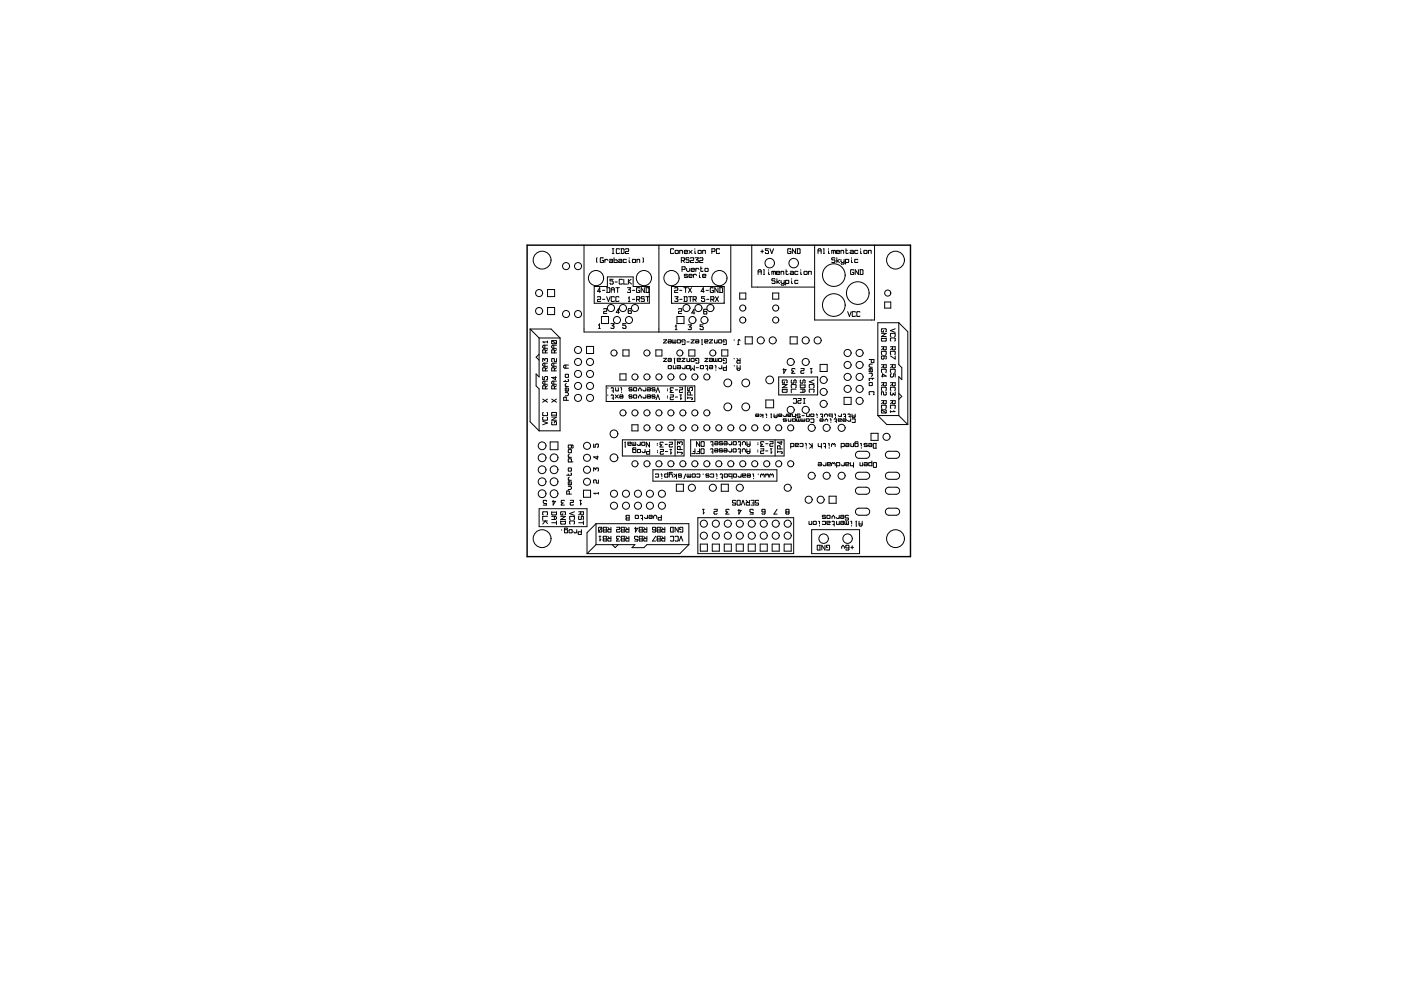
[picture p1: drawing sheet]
<svg xmlns="http://www.w3.org/2000/svg" width="297mm" height="210mm" viewBox="0 0 297 210" stroke-linecap="round" stroke-linejoin="round" font-family="sans-serif">
<g fill="none" stroke="#000" stroke-width=".21">
<path d="M123.8 52v18.4h31.1v-18.4M126.6 54.6v1.1M127.8 54.8v-.2l-.5 .2 .1 .9 .5-.2v-.3h-.2M128.2 55v.7M128.2 55.2l.2-.2h.3l.2 .2M129.2 55l.7 .1v.6h-.6v-.4h.6M129.8 53.8h.4M129.8 52.7h.4M130 52.7v1.1M130 59.2h-.7v.4h.5l.2 .2v.3l-.6 .1-.1-.2M130.2 54.6v1.1h.7l-.1-.6h-.6M130.4 59.8h.5"/>
<path d="M131.2 55l.6 .1v.6h-.5v-.4h.5M131.3 52.9l-.1-.2-.5 .2v.7l.1 .2 .5-.2M131.6 52.7l.7 .2v.7l-.7 .2M131.7 52.7v1.1M132 59.3l-.1-.1-.6 .1v.8l.1 .1 .6-.1M132.3 59.2v1h.7M132.6 52.9l.1-.2 .6 .2-.1 .4-.6 .1v.4h.7M132.8 55.1l-.1-.1-.6 .1 .1 .6 .6-.2M133.2 59.2v1M133.4 54.6v.2M133.4 55.1v.4l.2 .2M133.8 59.2l-.6 .5 .7 .5"/>
<path d="M134.2 55l.5 .1v.6l-.6-.2zM135.1 55.1l.4-.1 .1 .7M135.1 55v.7M136.3 54.6v1.1M139.7 52v18.4M142.8 52.9l-.1-.2-.5 .2v.7l.1 .2 .5-.2M143.2 53.1l.6 .1-.1 .6-.6-.2zM144.1 53.2l.5-.1 .1 .7M144.1 53.1v.7M144.5 55.2h.5l.1-.4-.6-.2v1.1M144.6 57.1h.6l.1-.4-.7-.1v1M144.7 55.2l.4 .5"/>
<path d="M145.1 53.4h.7l-.1-.3h-.5l-.1 .5 .1 .2 .6-.2M145.6 56.9v.4l.2 .3h.3l.1-.3v-.4M145.8 58.3l-.1-.1-.6 .1 .1 .2h.5v.3l-.6-.1M146.1 58.5h.6l-.1-.3h-.4l-.1 .5 .1 .1 .5-.1M146.1 53.1l.6 .7M146.1 54.8l-.6-.2-.1 .4 .6 .1 .1 .4-.1 .2-.6-.2M146.4 54.8l.1-.2 .6 .2-.1 .4-.6 .1v.4h.7M146.5 57.2h.7l-.1-.3h-.5l-.1 .6 .1 .1 .6-.1M146.7 53.1l-.6 .7M147 58.4l.2-.2h.3l.2 .2M147 58.2v.6M147.3 52.7v.2"/>
<path d="M147.3 53.2v.4l.2 .2M147.4 54.6h.6l-.3 .5 .3 .1v.3l-.1 .2-.5-.2M147.5 56.9v.7M147.5 57.1l.2-.2h.3l.2 .2M148.1 53.1l.6 .1-.1 .6-.6-.2zM148.3 57.8v.1M148.3 58.3v.4l.2 .1M148.3 54.8l.1-.2 .6 .2-.1 .4-.6 .1v.4h.7M148.6 56.6v.9l.1 .1 .4-.1M148.6 56.9h.3M149 58.5h.6v-.3h-.5l-.1 .5 .1 .1 .5-.1M149 53.1v.7"/>
<path d="M149 53.2l.5-.1 .1 .7M149.6 56.9l.5 .1-.1 .6-.5-.1zM150.9 53.3h.6l.1-.4-.7-.2v1.1M152.6 52.9l-.1-.2-.6 .2v.7l.1 .2 .6-.2M159.4 52v8.9h13.3M160.7 58.2v-.8l.2-.2h.3l.2 .2v.8M160.7 57.6h.7M161.3 53.3h.6M161.6 53v.6M161.9 57.2l.1 1M161.9 58.2h.2M162.9 52.7h-.6v.4h.5l.1 .2v.3l-.5 .2-.1-.3"/>
<path d="M163 57.2v.1M163 57.6v.5l.2 .1M163.2 52.7l.4 1.1 .4-1.1M163.7 57.5v.7M163.7 57.6v-.1l.3 .1M164 57.6l.1-.1 .3 .1v.6M164 57.6v.6M164.3 59.2l-.1-.1-.5 .1v.3l.6 .2-.1 .4-.5-.1M164.6 57.9h.7l-.1-.4h-.5l-.1 .6 .1 .1 .6-.1M164.7 59.1v1M164.7 59.8h.1M164.8 59.8l.5 .3"/>
<path d="M165.3 59.4l-.5 .4M165.6 59.4v.5l.2 .2h.3l.2-.2M165.6 57.5v.7M165.6 57.6l.5-.1 .1 .7M166.3 59.4v.9l-.1 .1-.6-.1M166.6 59.5l.1-.1 .5 .1-.1 .6-.5-.1M166.6 59.4v1M166.7 57.2v.9l.1 .1 .3-.1M166.7 57.5h.3M167.5 57.5l.7 .1v.6h-.6v-.3h.6M167.6 52.9v-.2l-.6 .2 .1 .9 .6-.2v-.3h-.3M167.8 59.5v.5l.2 .1"/>
<path d="M167.8 59.1v.1M168.7 52.7v1.1l-.7-1.1v1.1M169 52.7l.6 .2v.7l-.6 .2M169.1 52.7v1.1M169.2 59.5l-.1-.1-.6 .1 .1 .6 .6-.1M169.2 57.6l-.1-.1-.6 .1 .1 .6 .6-.1M169.8 57.6v.5l.2 .1M169.8 57.2v.1M170.6 57.5l.5 .1-.1 .6-.5-.1zM171.4 57.6l.5-.1 .1 .7M171.4 57.5v.7M172.7 52v15.9h12.7v-15.9"/>
<path d="M173.4 53.8v-.8l.2-.3h.3l.2 .3v.8M173.4 53.2h.7M174.6 53.8h.2M174.6 52.7l.1 1.1M175.7 53.2v.4l.2 .2M175.7 52.7v.2M176.4 53.2v-.1l.3 .1M176.4 53.1v.7M176.7 53.2l.1-.1 .3 .1v.6M176.7 53.2v.6M177 54.8l-.1-.2-.5 .2v.3h.5l.1 .4-.1 .2-.5-.2M177.3 53.4h.7l-.1-.3h-.5l-.1 .5 .1 .2 .6-.2"/>
<path d="M177.4 55.3h.1M177.4 54.6v1.1M177.5 55.3l.5 .4M178 55l-.5 .3M178.3 55v.4l.2 .3h.3l.2-.3M178.3 53.2l.5-.1 .1 .7M178.3 53.1v.7M179 55v.9l-.1 .1-.6-.1M179.3 55v1M179.3 55.1l.1-.1 .5 .1-.1 .6-.5-.2M179.4 52.7v.9l.1 .2 .3-.2M179.4 53.1h.3"/>
<path d="M180.2 53.1l.7 .1v.6h-.6v-.4h.6M180.5 55.1v.4l.2 .2M180.5 54.6v.2M180.9 57.3v-.1l-.5 .1v.9l.6-.1v-.3h-.3M181.9 55.1l-.1-.1-.6 .1 .1 .6 .6-.2M181.9 53.2l-.1-.1-.6 .1 .1 .6 .6-.2M182 57.2v1l-.7-1v1M182.3 57.2l.7 .1v.8l-.7 .1M182.4 57.2v1M182.5 53.2v.4l.2 .2M182.5 52.7v.2M183.3 53.1l.5 .1-.1 .6-.5-.2z"/>
<path d="M184.1 53.2l.5-.1 .1 .7M184.1 53.1v.7M112.4 69.8v19.6l1.9 1.9M112.4 69.8l1.9 1.9M112.4 69.8h4.4l1.9 1.9M114.3 71.7v8.2l-.6-.6v2.5l.6 .7v8.8M114.3 71.7h4.4M114.3 75.1l-.6 .6 .6 .7M115.1 72.5h1M115.1 76.7v-.7l.4 .4 .1-.4h.4l.1 .1-.1 .6M115.1 79.8v.7h.3v-.5l.2-.2h.4l.1 .6-.2 .1M115.2 72.5l.2 .2"/>
<path d="M115.5 73.2v.7M115.5 77v.7M115.6 78.6v-.5l-.4-.1-.1 .6h1M115.6 74.8v-.5l-.4-.1-.1 .6h1M116.1 77h-.8l-.2 .2v.3l.2 .2h.8M116.1 73.2h-.8l-.2 .2v.3l.2 .2h.8M116.1 72.3v.4M116.1 78l-.5 .3M116.1 74.2l-.5 .3M116.1 61.4h1.5v1.5h-1.5zM116.1 65.2h1.5v1.5h-1.5zM117 72.3l.9-.1 .1 .6-.9 .1z"/>
<path d="M117 72.2l1 .7M117.4 73.2v.7M117.4 77v.7M117.5 78.6v-.5l-.4-.1-.1 .6h1M117.5 74.8v-.5l-.4-.1-.1 .6h1M117.8 79.8v.7l-.8-.5h1M118 77h-.8l-.2 .2v.3l.2 .2h.8M118 76v.7l-.5-.1-.1-.6-.4 .1 .1 .6M118 73.2h-.8l-.2 .2v.3l.2 .2h.8M118 78l-.5 .3M118 74.2l-.5 .3M118.7 71.7v19.6h-4.4"/>
<path d="M119.8 79.4l.6-.1 .1 .6-.5 .1zM120 77.4v.7M120.5 77.4h-.8l-.2 .2v.3l.2 .2h.8M124.3 73.5h1.5v1.5h-1.5zM126 60.7h2.8v-2h5.4v2h3.5v3.6h-11.7zM126.7 63l.1-.1 .5 .1-.1 .5-.5 .1v.3h.6M126.9 69.6h.4M127.1 68.6v1M127.1 68.7l-.2 .3M127.3 61.8h-.6l.5-.8v1M127.5 67.1h1.5v1.5h-1.5zM127.7 61.6h.5"/>
<path d="M127.7 63.5h.5M128 65.6l.1-.2 .6 .2-.1 .4-.6 .1v.4h.7M128.6 61l.7 .1v.8l-.7 .1M128.6 62.9l.4 1 .4-1M128.7 61v1M129.5 68.6h.7l-.4 .5h.3l.1 .4-.1 .1-.6-.1M129.6 62v-.8l.2-.2h.3l.2 .2v.8M129.6 61.4h.7M130.3 63l-.1-.1-.6 .1v.8l.1 .1 .6-.1M130.6 61h.7M130.9 61v1M131.2 63l-.1-.1-.5 .1v.8l.1 .1 .5-.1"/>
<path d="M131.3 66.2h-.6l.4-.8v1.1M131.4 79.3h1.3v1.3h-1.3zM132.1 74.2h1.3v1.3h-1.3zM132.7 68.6h-.7v.4h.5l.2 .2v.3l-.6 .1-.1-.2M133 61h.7l-.4 .4 .4 .2v.3l-.1 .1-.6-.1M133.2 63.9h.4M133.4 62.9v1M133.4 63l-.2 .2M133.9 65.6l-.1-.2-.6 .2v.7l.6 .2v-.6l-.6 .1M134.1 61.6h.5M134.1 63.5h.5M135 63.5h.5l.1-.5-.6-.1v1"/>
<path d="M135.3 63.5l.3 .4M135.5 61.1v-.1l-.5 .1 .1 .9 .5-.1v-.3h-.2M136.6 61v1l-.7-1v1M136.6 63l-.6-.1-.1 .3 .6 .2 .1 .4-.1 .1-.6-.1M136.9 61l.7 .1v.8l-.7 .1M136.9 62.9h.8M137 61v1M137.3 62.9v1M139.1 74.2h1.2v1.3h-1.2zM140.7 72h.6l-.6 .7h.6M140.7 76h.6l-.6 .7h.6M141.7 72.2v-.2l.6 .2-.1 .5h-.5v-.3h.6"/>
<path d="M141.7 76.1v-.1l.6 .1-.1 .6h-.5v-.4h.6M141.8 77.5l.5 .1-.1 .6-.5-.1zM142.4 60.7h11.1v3.6h-11.1zM142.5 72v.6l.1 .1 .3-.1M142.7 77.5l.1 .7 .5-.1M142.9 72.6l.1 .1 .3-.1M142.9 72v.6M142.9 76h.2M143 76l.1 1M143 61.1l.1-.1 .6 .1-.1 .5-.6 .1v.3h.7M143.1 62.9h.6l-.4 .5 .4 .1v.3l-.1 .1-.5-.1M143.2 69.9h.3"/>
<path d="M143.3 72v.7M143.3 77.5v.7M143.4 68.9v1M143.4 69l-.2 .2M143.5 67.1h1.5v1.5h-1.5zM143.6 76.3h.6v-.3h-.6v.5l.7 .2M143.6 77.6l.1-.1 .6 .1-.1 .6h-.5l-.1-.4h.7M143.7 72l.6 .2-.1 .5-.6-.1zM143.9 65.6l.1-.2 .5 .2-.1 .4-.5 .1v.4h.6M144.1 61.6h.5M144.1 63.5h.5M144.6 76h.6l-.6 .7h.6"/>
<path d="M144.6 78l.2 .2h.3l.2-.2M144.9 72.5h-.3v-.3l.5-.2 .1 .9-.1 .2h-.4v-.2M145 61h.7M145 62.9l.7 .1v.8l-.7 .1M145.1 62.9v1M145.3 77.5v.7M145.4 61v1M145.6 72.5h.5M145.6 76l.1 .7 .5-.2M145.7 77.5l.5 .1-.1 .6-.5-.1zM145.9 68.9h.7l-.4 .4 .4 .1v.4l-.1 .1-.6-.1M146 61l.6 1"/>
<path d="M146 62.9h.7M146 74.2h1.3v1.3h-1.3zM146.2 76v.7M146.4 62.9v1M146.4 77.5v1l.4-.4 .4 .4v-1M146.5 72h.7l-.7 .7h.7M146.6 76l.6 .1-.1 .6-.6-.2zM146.6 61l-.6 1M146.9 63.5h.6l.1-.5-.7-.1v1M147.2 63.5l.4 .4M147.3 66.4h-.6l.4-.8v1M147.5 72.2l.1-.2 .6 .2-.1 .5h-.5l-.1-.3h.7"/>
<path d="M147.6 78h.5M147.8 76.4h-.3v-.3l.6-.1 .1 .9-.1 .1h-.5v-.1M148.6 77.5l.6 .1-.1 .6-.6-.1zM148.7 72h.2M148.8 72l.1 1.1M149.1 68.9h-.7v.3h.5l.2 .2v.4l-.6 .1-.1-.2M149.3 61.8h-.7l.5-.8v1M149.4 62.9h-.6v.3h.4l.2 .3v.3l-.6 .1v-.2M149.4 72.4h.6v-.4h-.6v.6l.7 .1M149.4 76h.7l-.7 .7h.7M149.6 77.6v-.1l.4 .1v.9M149.7 61.6h.5"/>
<path d="M149.7 78.2h.3M149.8 63.5h.5M149.9 65.7l-.1-.1-.6 .1v.8l.6 .1v-.6l-.6 .1M150.4 72h.7l-.7 .7h.7M150.4 76.1l.1-.1 .6 .1-.1 .6h-.5l-.1-.4h.7M150.4 77.6l.1-.1 .6 .1-.1 .6h-.5l-.1-.4h.7M150.7 63.5h.6l.1-.5-.7-.1v1M151 63.5l.4 .4M151.2 61.1v-.1l-.6 .1 .1 .9 .6-.1v-.3h-.3M151.3 76v.5l.1 .2 .3-.2M151.5 72l.1 .7 .4-.1M151.6 77.5l.2 .1v.5"/>
<path d="M151.7 76.5l.1 .2 .2-.2M151.7 76v.5M151.7 62.9l.6 1M151.8 78.4v.1M152 72v.7M152 76v.7M152.2 61v1l-.6-1v1M152.3 62.9l-.6 1M152.4 78l.2 .2h.3l.1-.2M152.4 72l.6 .2-.1 .5-.5-.1zM152.4 76l.6 .1-.1 .6-.5-.2zM152.5 61l.7 .1v.8l-.7 .1"/>
<path d="M152.6 61v1M153 74.2h1.3v1.3h-1.3zM153 77.5v.7M153.6 72.5h-.3v-.3l.6-.2 .1 .9-.1 .2h-.5v-.2M153.6 76.4h-.3v-.3l.6-.1 .1 .9-.1 .1h-.5v-.1M154 77.5v1l-.7-.1 .1-.4h.6M155.7 72v.2M155.7 76v.1M155.7 77.5v.1M156.2 76l.4 .4M156.3 77.5v.8l.2 .2h.2l.2-.2v-.8M156.3 78.1h.6"/>
<path d="M156.3 73.1h.4M156.8 62.1h1.3v1.3h-1.3zM156.9 72.3l-.1-.3-.3 .2v.9M156.9 76v1l-.7-.1 .1-.5h.6M158 71.4h1.5v1.5h-1.5zM163.8 62.1h1.3v1.3h-1.3zM165.1 79.9h8.3v3.8h-8.3zM166.2 78.1v1.1l.5-.8h-.7M167.5 71.4h1.5v1.5h-1.5zM168.6 78.3l-.1-.2-.6 .2 .1 .4h.3l-.4 .5h.7M169.8 78.1h.7l-.1 .5-.6 .1 .1 .5 .6-.2M171.8 78.1h.4"/>
<path d="M172 78.1v1.1M172.2 78.8l-.2 .2M173.9 77.3h1.5v1.5h-1.5zM179.7 66.1l.4 1 .4-1M181.4 66.2l-.1-.1-.6 .1v.8l.1 .1 .6-.1M182.3 66.2l-.1-.1-.5 .1v.8l.1 .1 .5-.1M184.3 76.2h1l-.1 .7-.5-.1v-.6M184.3 79.1h.7M184.6 78.2v.6l.4-.1v-.4l-.6-.1-.1 .1 .1 .5M184.7 79.1l.3 .2v.3l-.3 .2M185 77.2h-.5l-.2 .2v.3l.2 .2h.5M186.9 77.3h1l-.1 .7-.5-.1v-.6"/>
<path d="M186.9 71.7l.1 .6h.8l.1-.6M186.9 73.5h1l-.1 .7-.5-.1v-.6M186.9 79.8h1l-.8-.5v.6M186.9 70.7h1l-1 .6h1M186.9 71.8h1M187 75.2l-.1-.1 .1-.6 .9 .1-.1 .6M187 79l-.1-.1 .1-.6 .9 .1-.1 .6M187.3 70.1v.3h-.3l-.1-.6 .9-.1 .1 .1v.5h-.1M187.3 77.6l-.4 .4M187.3 75.5l.1 .5h-.5l.1-.5h.8l.1 .1-.1 .5M187.3 73.8l-.4 .4M187.6 64h1.3v1.3h-1.3z"/>
<path d="M188.8 77.3h1l-.1 .7-.5-.1v-.6M188.8 73.5h1l-.1 .7-.5-.1v-.6M188.8 75.5l1 .6v-.6M188.9 79l-.1-.1 .1-.6 .9 .1-.1 .6M188.9 75.2l-.1-.1 .1-.6 .9 .1-.1 .6M188.9 71.3h-.1l.1-.6 .9 .1-.1 .5M188.9 72.3l-.1-.1 .1-.5h.8l.1 .1-.1 .5M189 79.3l-.2 .1 .1 .5h.3l.3-.1v-.5h.3v.6M189.2 77.6l-.4 .4M189.2 73.8l-.4 .4M189.8 69.7l-1 .4 1 .4M190.6 68.4l1.9 1.9v19.7"/>
<path d="M190.6 68.4v8.9l.6 .7v2.5l-.6-.6v8.2M190.6 68.4h-4.5v19.7M115.1 89.3l1 .4-1 .4M115.1 84.6l1 .7M115.2 88.4l-.1 .1 .1 .6h.8l.1-.1-.1-.6M115.2 87.5h-.1l.1 .6h.8l.1-.1-.1-.5M115.5 80.8v.7M115.6 82.4v-.5l-.4-.1-.1 .6h1M116.1 80.8h-.8l-.2 .2v.3l.2 .2h.8M116.1 84.6l-1 .7M116.1 81.8l-.5 .4M116.6 93.7h1.7v1.6h-1.7z"/>
<path d="M117 88h1M117 88.1l.1-.6h.8l.1 .6M117 88.4h1l-1 .7h1M117 84.6l1 .7M117.1 89.5h-.1l.1 .6 .9-.1-.1-.6h-.4v.3M117.4 80.8v.7M117.5 82.4v-.5l-.4-.1-.1 .6h1M118 80.8h-.8l-.2 .2v.3l.2 .2h.8M118 84.6l-1 .7M118 81.8l-.5 .4M119.8 83.2h.5l.2 .2v.3l-.2 .2h-.5M119.8 80.6v.3"/>
<path d="M119.8 82h.7M120.1 84.9v-.6l-.5-.1-.1 .7h1M120.1 81.3l-.3 .2v.3l.3 .2M120.4 82.3l.1 .1-.1 .5-.6-.1v-.4l.4-.1v.6M120.4 80.4l.1 .1-.1 .4h-.9M120.5 95.4l.5-.1 .2 .6-.6 .1zM120.5 99.3l.5-.1 .2 .6-.6 .1zM120.5 97.9h1M120.5 97h.7M120.6 97.9l-.1-.1 .1-.5 .6 .1-.2 .5M120.7 96.3l-.2 .2v.3l.2 .2M121 94.4l.2 .5h-.7l.1-.5h.8l.1 .1-.1 .5"/>
<path d="M125.9 94.1v.7h.3v-.5l.2-.2h.4l.1 .6-.3 .1M125.9 99.9v-.7l.4 .4v-.3l.5-.1 .1 .1-.1 .6M126.6 96.7v.6l-.7-.4h1M128.5 81.8h18.8v3.3h-18.8zM128.9 82.2v.1M128.9 83.7v.1M129.6 82.3v-.1l.4 .1v.9M129.6 83.8v-.1l.4 .1v.9M129.7 82.9h.3M129.7 84.4h.3M130.4 83.7l.7 .7M130.5 82.2l.1 .7 .5-.1"/>
<path d="M131.1 82.2v.7M131.1 83.7l-.7 .7M131.4 83.8l.1-.1 .6 .1-.1 .6h-.5l-.1-.3h.7M131.6 82.2l.2 .1v.5M131.8 83.1v.1M132 93.3h13v3.4h-13zM132.5 93.8h.1M132.5 93.8l.1 1M133.1 94.1h.6v-.3h-.6v.5l.7 .1M134 90.1h1.3v1.3h-1.3zM134 83.8l-.6-.1v.4h.5l.1 .2-.1 .1-.5-.1M134 82.3l-.6-.1v.3h.5l.1 .3-.1 .1-.5-.1"/>
<path d="M134 93.8v.5l.1 .1 .3-.1M134.4 94.3l.1 .1 .3-.1M134.4 93.8v.5M134.4 83.7l.6 .1-.1 .6-.6-.1zM134.4 82.2l.6 .1-.1 .6-.6-.1zM134.8 93.8v.6M134.8 95.1l-.1-.2-.5 .2v.7l.5 .2v-.7l-.5 .1M135.1 94.2l.2 .2h.3l.2-.2M135.2 95.3l.6 .1-.1 .6-.6-.2zM135.4 82.9v-.4l.3-.3 .3 .3v.4M135.4 84.4v-.3l.3-.4 .3 .4v.3M135.8 93.8v.6"/>
<path d="M136.1 95.7l.2 .3h.3l.2-.3M136.2 93.8l.5 .1-.1 .5-.5-.1zM136.3 82.7l.2 .2h.2l.2-.2M136.3 84.2l.2 .2h.2l.2-.2M136.8 95.3v.7M136.9 82.2v.7M136.9 83.7v.7M137.2 83.8l.1-.1 .6 .1-.1 .6h-.5l-.1-.3h.7M137.2 82.3l.1-.1 .6 .1-.1 .6h-.5l-.1-.4h.7M137.7 93.8v1l-.7-1v1M137.7 95.3v1l-.6-.1 .1-.5h.5M138.4 99.6h26.3v2.4h-26.3z"/>
<path d="M138.9 82.3l-.1-.1-.6 .1 .1 .2h.5v.4l-.6-.1M138.9 83.8l-.1-.1-.6 .1 .1 .3h.5v.3l-.6-.1M139.1 83.2l.4-1 .4 1M139.1 84.7l.4-1 .4 1M139.4 94v.1M139.4 94.3v.1M139.4 95.5v.1M139.4 95.8v.2M140 95.3h.7v.3l-.6 .1-.1 .5 .1 .1 .6-.1M140.6 93.9l-.1-.1-.6 .1v.3l.4 .1-.4 .5h.7M141 94.2h.5M141.1 95.7h.4"/>
<path d="M141.5 82.4v.1M141.5 82.8v.1M141.5 84v.1M141.5 84.3v.1M141.9 93.8h.7l-.1 .4-.6 .1v.4l.1 .1 .6-.1M142 95.3h.4M142.1 83.7h.7l-.1 .5-.6 .1 .1 .4 .6-.1M142.2 95.3v1M142.4 96l-.2 .2M142.8 82.3l-.1-.1-.6 .1v.4l.4 .1-.4 .4h.7M143.1 93.3v3.4M143.2 82.7h.4"/>
<path d="M143.2 84.2h.4M143.6 94.3v-.6l.5 .4 .1-.4h.3l.2 .1-.2 .5M143.6 95.9h.9l.2 .3-.3 .1M143.6 95.7v.4M144.1 82.2h.6v.3l-.6 .2v.4v.1l.6-.1M144.1 83.7h.4M144.2 95.3v-.6l-.4-.1-.2 .7h1.1M144.3 83.7v1M144.5 84.4l-.2 .2M145.3 81.8v3.3M145.8 82.1v.7h.3v-.5l.3-.2h.3l.1 .6-.2 .1M145.8 84.4h.9l.1 .2-.2 .1"/>
<path d="M145.8 84.2v.3M146.4 83.8v-.6l-.5-.1-.1 .7h1M146.4 93.3h19.8v3.4h-19.8zM147 95.7h.3M147.3 95.2v1h-.6M147.9 95.7h.4M148.3 95.2v1h-.7M148.3 93.6v1.1l-.6-1.1v1.1M148.7 95.2l.6 .1-.1 .9-.6-.1zM148.7 93.6l.6 .1-.1 1-.6-.2zM150.7 95.3l.1-.1 .3 .1v.9M150.7 93.7l.1-.1 .4 .1v1"/>
<path d="M150.8 95.8h.3M150.9 94.3h.3M151.5 95.3l.1-.1 .6 .1-.1 .5h-.5l-.1-.3h.7M151.6 93.7l.1-.1 .5 .1-.1 .6h-.4l-.1-.3h.6M153.2 95.3l-.6-.1v.3h.5l.1 .2-.1 .1-.6-.1M153.2 93.7l-.6-.1v.4h.5l.1 .2-.1 .1-.6-.1M153.5 95.3l.1-.1 .5 .1v.5h-.5l-.1-.3h.6M153.5 93.7l.1-.1 .6 .1-.1 .6h-.5l-.1-.3h.7M154.5 95.6l.1 .2h.3l.2-.2M154.5 94.1l.2 .2h.3l.1-.2M155.1 95.2v.6M155.1 93.6v.7"/>
<path d="M155.5 95.2l.6 .1-.1 .5-.6-.1zM155.5 93.6l.6 .1-.1 .6-.6-.1zM156.5 95.3l.1-.1 .4 .1v.9M156.5 93.7l.1-.1 .4 .1v1M156.7 95.8h.3M156.7 94.3h.3M157.4 95.8v-.4l.2-.2h.2l.2 .2v.4M157.4 94.3v-.4l.2-.3h.3l.2 .3v.4M158.3 95.2v.7l.2 .3h.3l.2-.3v-.7M158.3 95.7h.7M158.4 93.6v.8l.2 .3h.2l.2-.3v-.8M158.4 94.2h.6"/>
<path d="M160.2 87.9h.7l-.1 .4h-.5l-.1-.3h.7M160.7 95.4v.1M160.7 95.7v.1M160.7 93.9v.1M160.7 94.2v.1M161.2 87.8l.5 .2M161.3 95.2h.6l-.1 .4-.5 .1 .1 .5 .5-.1M161.7 88h.1M161.7 88l-.5 .3M161.8 87.8v.8M162 93.7l-.1-.1-.6 .1 .1 .5h.3l-.4 .5h.7M162.3 95.6h.5"/>
<path d="M162.4 94.1h.4M162.4 87.8l.1 .1v.3M162.4 84.8h1.6v1.7h-1.6zM162.5 88.5v.1M163.2 93.6h.7l-.1 .5-.6 .1 .1 .5 .6-.2M163.3 95.2h.4M163.4 87.8h.2M163.5 95.2v1M163.5 87.8l.1 .8M163.7 95.8l-.2 .3M164.1 87.8v.6l.2 .2 .5-.2v-.6M164.1 88.2h.7"/>
<path d="M164.3 93.3v3.4M164.8 95.8h1l.1 .3-.3 .1M164.8 95.6v.4M165.1 87.9h.7l-.1 .4h-.5l-.1-.3h.7M165.4 95.2v-.6l-.4-.1-.2 .7h1.1M165.6 93.5v.7l-.8-.5h1.1M165.9 81.5h1l-1 .7h1M165.9 82.6h1M165.9 82.5l.1 .7h.8l.1-.7M166.1 88.1l.1 .2 .5-.2M166.3 80.9v.3h-.3l-.1-.5 .9-.1 .1 .1v.4h-.1M166.7 87.8v.5"/>
<path d="M166.7 88.9h-.6l.1 .2h.4v.2l-.5-.1M167 88h.6v-.2h-.6v.4l.7 .1M167.1 88.8l.1 .5 .5-.1M167.6 94.7l.7-.1-.1-.6h-.6v1M167.7 88.8v.5M167.9 80.6l-.1 .1 .1 .5 .4-.1 .1-.5 .4 .1-.1 .5M167.9 82.2l-.1-.1 .1-.6 .9 .1-.1 .6M168 87.8l.1 .5 .6-.1M168 88.9l.6-.1 .1 .4-.6 .1zM168.2 84.6l.1-.1 .6 .1-.1 .9-.6-.1M168.6 94.4h.6v-.4h-.6v.6l.7 .1M168.7 87.8v.8"/>
<path d="M168.8 82.5h-1v.8M168.9 88.8v.4h.4M169.2 84.5h.6l-.1 .4-.5 .2 .1 .4 .5-.1M169.3 89.2h.3M169.3 88.8v.4M169.6 94.1l.1-.1 .6 .1-.1 .6-.6-.1M169.6 87.9h-.6l.1 .3 .5 .1-.1 .3-.5-.1M169.6 88.8v.5M169.7 81.5l.1 .7h.8l.1-.7M169.7 82.5h.8l.2 .2v.3l-.2 .2h-.8M169.7 81.6h1M169.8 80.6l-.1 .1 .1 .5 .4-.1 .1-.5 .4 .1-.1 .5"/>
<path d="M169.9 88.8v.4h.3M170 88.1h.5M170.2 89.2h.4M170.2 82.5v.7M170.2 88.8v.4M170.3 84.5h.4M170.3 85.5h.4M170.5 84.5v1M170.6 88.8v.5M170.8 94l.1 .1v.5M170.9 88.9l.6-.1 .1 .4-.6 .1zM170.9 94.9v.1"/>
<path d="M171 87.8l.1 .5 .5-.1M171.5 94l.7 .6-.6 .4M171.6 87.8v.5M171.7 82.2l-.1-.1 .1-.6 .9 .1-.1 .6M171.7 83.2l-.1-.1 .1-.6 .9 .1-.1 .6M171.9 87.9l.6-.1 .1 .4-.6 .1zM171.9 88.9h.7l-.1 .7-.6-.1M172.2 94v1M172.6 80.6l-1 .3 1 .4M173.1 87.8l.1 .1v.3M173.2 88.5v.1M173.5 94l.1 .7 .6-.1"/>
<path d="M173.5 98.2l.1-.1 .6 .1-.1 .6h-.5l-.1-.4h.7M173.8 88.9h.7l-.1 .4h-.5l-.1-.2h.7M173.9 87.9h.5v.7M174.1 88.3h.3M174.2 94v1M174.5 98.5l.1 .3h.3l.2-.3M174.6 94.1v-.1l.4 .1v.9M174.7 94.7h.3M174.8 88.3v-.3l.2-.2 .5 .2v.3M174.9 89.3v-.2l.3-.3 .3 .3v.2M175.1 98.1v.7M175.4 98.4h.6v-.3h-.6v.5l.7 .2"/>
<path d="M175.6 94l.2 .1v.5M175.8 94.9v.1M176 88.8l.2 .1v.3M176.2 89.5v.1M176.3 94.7v-.5l.2-.2 .2 .2 .2-.2 .2 .2v.5M176.3 98.8v-.5l.2-.2 .2 .2 .2-.2 .2 .2v.5M176.5 88.2h-.6l-.1-.4h.7v.8M176.9 88.9h.4v.7M176.9 87.8l.2 .1v.3M177 89.3h.3M177.1 88.5v.1M177.4 98.8l.6-.2-.1-.5h-.5v1"/>
<path d="M177.7 88.1l.2 .2 .5-.2M177.7 89.1h.6v-.3h-.6v.4l.7 .1M178.3 94.7l.7-.1-.1-.6h-.6v1M178.3 98.5l.2 .3h.3l.2-.3M178.4 87.8v.5M178.7 88.9h.7l-.1 .4h-.5l-.1-.2h.7M178.8 87.9h.5v.7M179 84.2h1.5v1.5h-1.5zM179 88.3h.3M179 98.1v.7M179.3 94.1l.1-.1 .6 .1-.1 .6h-.5l-.1-.3h.7M179.3 98.4h.6v-.3h-.6v.5l.7 .2"/>
<path d="M179.7 89.1l.2 .2 .4-.2M179.8 87.9h.4v.7M180 88.3h.2M180.3 98.1l.1 .7 .6-.2M180.3 88.8v.5M180.4 94l.1 .7 .5-.1M180.6 87.8v.6l.2 .2 .5-.2v-.6M180.6 88.2h.7M180.7 88.9h.6l-.1 .7-.5-.1M181 94v.7M181 98.1v1M181.6 95.9l.5-.2h1.5a.75 .75 0 0 1 .8 .7 .75 .75 0 0 1-.8 .8h-1.5a.75 .75 0 0 1-.7-.5 .75 .75 0 0 1 .2-.8z"/>
<path d="M181.9 93.8l-.1-.1-.5 .1v.8l.5 .1v-.7l-.5 .1M182.3 98.1l.1 .7 .5-.2M182.4 94l.2 .1v.5M182.6 94.9v.1M182.9 98.1v.7M183.2 98.2l.1-.1 .6 .1-.1 .6h-.5l-.1-.4h.7M183.9 94.1l-.1-.1-.6 .1 .1 .3h.5v.3l-.6-.1M184.2 94.1l.1-.1 .6 .1-.1 .6h-.5l-.1-.3h.7M184.3 81.2l.5-.1 .2 .6-.6 .1zM184.4 83.7l-.1-.1 .1-.6 .9 .1-.1 .6M184.7 91.9h1.5v1.5h-1.5zM184.9 98.2l-.1-.1-.6 .1 .1 .6 .6-.2"/>
<path d="M184.9 97.7v1.1M185 80.2v.3M185.3 98.1l.5 .1-.1 .9-.5-.1zM185.3 80.2h-.9l-.1 .1 .1 .4M185.7 94v1M185.8 94l-.6 .1v.8l.6 .1M186.1 88.1l1.9 1.9h4.5M186.1 88.1h4.5M186.9 81.1h1l-.1 .7-.5-.1v-.6M186.9 84.9h1l-.1 .7-.5-.1v-.6M186.9 87l.9-.1 .1 .6-.9 .1zM186.9 86.9l1 .7"/>
<path d="M187 82.8l-.1-.1 .1-.6 .9 .1-.1 .6M187 86.6l-.1-.1 .1-.6 .9 .1-.1 .6M187.3 85.2l-.4 .4M187.3 81.4l-.4 .4M187.8 83.1l.1 .1-.1 .6-.5-.1-.1-.6h-.3v.7M187.9 95.9l.6-.2h1.5a.75 .75 0 0 1 .7 .7 .75 .75 0 0 1-.7 .8h-1.5a.75 .75 0 0 1-.7-.5 .75 .75 0 0 1 .1-.8zM188.8 81.1h1l-.1 .7-.5-.1v-.6M188.8 84.9h1l-.1 .7-.5-.1v-.6M188.8 87.1v.4M188.8 87.3h1M188.9 83.1l-.1 .1 .1 .6h.3l.1-.4 .5 .4v-.7M188.9 82.8l-.1-.1 .1-.6 .9 .1-.1 .6"/>
<path d="M188.9 86.6l-.1-.1 .1-.6 .9 .1-.1 .6M189.2 85.2l-.4 .4M189.2 81.4l-.4 .4M189.5 87.1l.2 .2M190.6 83.4l.6 .6-.6 .7M190.6 88.1l1.9 1.9M114.3 107.9h10.2v3.8h-10.2zM115.1 110.5h1M115.2 109.2l-.1-.1 .1-.6 .9 .1-.1 .6M115.9 106.3l-.1-.2-.6 .1v.3l.2 .3h.5v.3h-.7M116.1 109.5h-1v.7M116.1 111l-.5-.5-.5 .6"/>
<path d="M117 109.5h.8l.2 .2v.3l-.2 .1h-.8M117 108.6h1M117 108.5l.1 .7h.8l.1-.7M117 110.8h1M117.3 106.1v1l.5-.8h-.7M117.5 109.5v.6M118 110.5v.7M118.9 110.5l.1 .6h.8l.1-.6M118.9 109.5h1l-1 .6h1M118.9 110.5h1M119.1 112.3v.1M119.3 108.9v.3h-.3l-.1-.6 .9-.1 .1 .1v.5h-.1"/>
<path d="M119.7 106.2l-.1-.1-.6 .1 .1 .4h.3l-.4 .5h.7M120.3 112.1l-.1-.1-.5 .1v.8l.5 .1v-.7l-.5 .1M120.5 103.1h.4l.3 .2v.3l-.3 .2h-.4M120.5 100.5v.3M120.5 101.8h.7M120.7 104.8v-.6l-.4-.1-.2 .7h1.1M120.7 101.2l-.2 .2v.2l.2 .2M120.7 112.3l.6 .1-.1 .6-.6-.1zM120.9 110.1h-.1l.1-.6 .9 .1-.1 .5M120.9 111.1l-.1-.1 .1-.5h.9l-.1 .6M120.9 106.1h.7l-.1 .4-.6 .1 .1 .5 .6-.1M121 100.3l.2 .1-.2 .4h-.9"/>
<path d="M121 102.1l.2 .1-.2 .6-.5-.1v-.5l.3-.1v.7M121.6 112.8l.2 .2h.3l.2-.2M121.8 108.5l-1 .4 1 .4M122.3 112.3v.7M122.7 108.5h1l-.1 .7-.5-.1v-.6M122.7 110.8h1M122.8 109.5l-.1 .1 .1 .5h.4l.2-.6 .3 .1-.1 .5M122.9 106.1h.4M123.1 106.1v1M123.1 108.8l-.4 .4M123.3 112.3v1l-.7-.1 .1-.4h.6M123.3 106.8l-.2 .2"/>
<path d="M123.7 110.5v.7M123.7 103.9h1.5v1.5h-1.5zM125.9 104.6h1M126 104.6l.2 .2M126.4 111l-1.9 1.9v4.5M126.4 115.5h8.2l-.6 .6h2.5l.7-.6h8.9M126.4 115.5l-1.9 1.9M126.4 111h19.7v4.5M126.4 111v4.5M126.9 101.8v.6l-.5-.1-.1-.5-.4 .1 .1 .5M126.9 104.4v.4M127 111.8l.6 .1-.1 .9-.6-.1z"/>
<path d="M127 113.7h.4M127.2 113.7v1M127.4 114.4l-.2 .2M127.6 111.8l-.7 1M128 111.8h.6v1l-.7-.1zM128 113.7h.6v1l-.7-.1zM128 112.4h.6M128 114.3h.6M128.9 111.8l.3 .4M128.9 113.7l.3 .5M129.5 111.8v1l-.6-.1 .1-.5h.5M129.5 113.7v1l-.6-.1 .1-.4h.5"/>
<path d="M129.8 115.5l.6 .6 .7-.6M130.7 111.8h.7l-.1 .4-.6 .2v.3l.1 .1 .6-.1M131.4 113.8l-.1-.1-.6 .1v.4l.4 .1-.4 .4h.7M131.8 111.8h.6v1l-.7-.1zM131.8 113.7h.6v1l-.7-.1zM131.8 112.4h.6M131.8 114.3h.6M132.7 111.8l.4 .4M132.7 113.7l.4 .5M132.8 109.3h.6v1l-.7-.1zM132.8 109.8h.6M133.3 111.8v1l-.6-.1 .1-.5h.5"/>
<path d="M133.3 113.7v1l-.6-.1 .1-.4h.5M134.7 111.8v1l.5-.8h-.7M134.8 109.3l.6 .1-.1 .5-.6-.1zM135.2 113.9l-.1-.2-.6 .1v.4l.2 .2h.5v.3h-.7M135.6 113.7h.6v1l-.7-.1zM135.6 111.8h.6v1l-.7-.1zM135.6 112.4h.6M135.6 114.3h.6M135.8 109.4v-.1l.4 .1v.9M135.9 109.9h.3M136.5 111.8l.4 .4M136.5 113.7l.4 .5"/>
<path d="M136.6 109.7l.2 .2h.3l.2-.2M137.1 111.8v1l-.6-.1 .1-.5h.5M137.1 113.7v1l-.6-.1 .1-.4h.5M137.3 109.3v.6M137.6 109.4l.1-.1 .6 .1-.1 .5h-.5l-.1-.3h.7M138.6 109.9v-.4l.2-.2h.3l.1 .2v.4M139 100.6l.1-.1 .5 .1-.1 .6-.5-.1M139 112.2l-.6 .2v-.6l.6 .1v.8l-.1 .1-.6-.1M139 113.7l-.7 1h.7M139.4 113.7h.6v1l-.7-.1zM139.4 111.8h.6v1l-.7-.1zM139.4 112.4h.6"/>
<path d="M139.4 114.3h.6M140.1 100.5l.2 .1v.5M140.2 109.3v1l-.7-.1 .1-.5h.6M140.3 111.8l.4 .4M140.3 113.7l.4 .5M140.3 101.4v.1M141 111.8v1l-.7-.1 .1-.5h.6M141 113.7v1l-.7-.1 .1-.4h.6M141.6 100.6l-.1-.1-.6 .1 .1 .6 .6-.1M141.6 100.2v1M141.9 100.7l.2-.2h.3l.2 .2v.5M142.2 113.8l.1-.1 .5 .1-.1 .9-.5-.1"/>
<path d="M142.6 100.3l-.1-.1-.6 .1v.9M142.7 111.8v1M142.8 111.8l-.6 .1v.8l.6 .1M142.9 100.5l.4 .3M143.1 113.8l.1-.1 .6 .1-.1 .9-.6-.1M143.3 100.8h.1M143.3 100.8l-.4 .4M143.4 102.7h1.5v1.5h-1.5zM143.4 100.5v1M143.8 111.8v1l-.7-1v1M144 114.7l.4-1 .4 1M144.4 112.2h-.3v-.3l.6-.1 .1 .9-.1 .1h-.5v-.1"/>
<path d="M144.5 100.6l-.1-.1-.6 .1 .1 .2h.5v.4l-.6-.1M145.4 100.5l-.4 1M145.7 100.5v.6l.1 .1 .3-.1M146.1 115.5l-2 1.9h-19.6M146.1 101.1l.1 .1 .2-.1M146.1 100.5v.6M146.4 100.5v.7M146.8 100.5l.6 .1-.1 .6-.5-.1zM147.7 100.6l.1-.1 .6 .1-.1 .6-.6-.1M148 109.8h20.3v7.6h-20.3zM148.5 115.4h1.5v1.5h-1.5zM148.9 108h.4"/>
<path d="M149.1 100.5v.1M149.1 108v1M149.3 108.7l-.2 .2M150.3 100.6l-.5-.1v.3h.4l.1 .3-.1 .1-.5-.1M150.6 100.6l.1-.1 .6 .1-.1 .6-.6-.1M151 115.4h1.5v1.5h-1.5zM151.4 108h.6v.4l-.6 .1 .1 .5 .5-.1M151.8 100.5l.2 .1v.5M152 101.4v.1M152.7 100.6l.1-.1 .4 .1v.9M152.9 101.2h.3M152.9 102.7h1.5v1.5h-1.5z"/>
<path d="M153.6 115.4h1.5v1.5h-1.5zM153.7 100.5l.5 .1-.1 .6-.5-.1zM154.6 108.1l-.1-.1-.6 .1 .1 .4h.3l-.4 .5h.7M155.2 101.1h-.6l-.1-.6h.7v1M155.6 100.5l.6 .1-.1 .6-.6-.1zM156 106.2l-.1-.1-.6 .1 .1 .4 .6 .2-.1 .3-.6-.1M156.1 115.4h1.5v1.5h-1.5zM156.4 106.1l.5 .1-.1 .9-.5-.1zM156.5 100.9l.2 .3h.3l.1-.3M156.7 108v1l.4-.8h-.6M157.1 100.5v.7M157.2 107.1l.3-1 .4 1"/>
<path d="M157.5 100.8h.5v-.3h-.5v.6l.6 .1M158.2 106.1l.4 .4M158.4 100.6l.1-.1 .6 .1-.1 .6h-.5l-.1-.4h.7M158.6 115.4h1.5v1.5h-1.5zM158.9 106.1v1l-.7-.1 .1-.5h.6M159.2 106.1h.7v1h-.7M159.5 106.6h.4M159.6 100.5l.2 .1v.5M159.7 108.2l-.1-.2-.6 .1v.3l.2 .3h.5v.3h-.7M159.8 101.4v.1M160.8 100.5v.1M160.8 106.2l-.1-.1-.5 .1 .1 .4h.4l.1 .4-.1 .1-.5-.1"/>
<path d="M161.2 115.4h1.5v1.5h-1.5zM161.2 101.2v-.5l.2-.2 .2 .2 .2-.2 .2 .2v.5M162.2 108.4l-.6 .1v-.5l.6 .1v.8l-.1 .1-.6-.1M162.2 101.2v-.5l.2-.2 .2 .2 .2-.2 .2 .2v.5M163.2 101.2v-.5l.2-.2 .2 .2 .2-.2 .2 .2v.5M163.7 115.4h1.5v1.5h-1.5zM164.7 108l-.6 1h.6M166.3 115.4h1.5v1.5h-1.5zM166.7 108.5v-.5l.6 .1-.1 .4M166.7 108.5v.5h.5v-.5M166.7 108.5h.5M171.5 110.5l.1 .7 .5-.1"/>
<path d="M172.1 112.3h10.1v5.1h-10.1zM172.1 110.5v.7M172.5 110.5l.6 .1-.1 .6-.6-.1zM173.6 110.5l.2 .1v.5M173.8 111.4v.1M173.8 115.6v1M173.9 115.6l-.6 .1v.8l.6 .1M174.4 110.6v-.1l.6 .1-.1 .6-.5-.1M174.9 115.6v1l-.7-1v1M175 109.4l-.1-.1-.5 .1v.2h.5v.3l-.5-.1M175.3 110.9h.6v-.4h-.6v.6l.7 .1M175.4 109.3l.6 .1-.1 .5-.6-.1z"/>
<path d="M175.5 116.1h-.3v-.4l.6-.1 .1 .9-.1 .1h-.5v-.1M175.8 105.2h1.5v1.5h-1.5zM176.4 109.9v-.3l.3-.3 .3 .3v.3M176.4 110.6l.1-.1 .4 .1v.9M176.6 111.2h.3M177.3 109.7l.2 .2h.2l.2-.2M177.4 110.5l.1 .7 .4-.1M177.9 109.3v.6M177.9 110.5v.7M178.2 109.4l.1-.1 .6 .1-.1 .5h-.5l-.1-.3h.7M178.2 110.6l.1-.1 .6 .1-.1 .6h-.5l-.1-.3h.7M178.4 116.3v-.4l.3-.3 .3 .3v.4"/>
<path d="M179.1 110.5v.6l.1 .1 .3-.1M179.5 111.1l.1 .1 .3-.1M179.5 110.5v.6M179.9 109.4l-.1-.1-.6 .1 .1 .4h.5l.1 .4-.1 .1-.6-.1M179.9 110.5v.7M180 116.1l-.6 .1v-.6l.6 .1v.8l-.1 .1-.6-.1M180.4 110.5l.2 .1v.5M180.4 116.1h.6M180.6 111.4v.1M180.7 115.7v.7M181.4 110.5h.2M181.5 110.5l.1 1"/>
<path d="M181.6 103.5l.5-.2h1.5a.75 .75 0 0 1 .8 .7 .75 .75 0 0 1-.8 .8h-1.5a.75 .75 0 0 1-.7-.5 .75 .75 0 0 1 .2-.8zM181.6 108l.5-.3h1.5a.75 .75 0 0 1 .8 .8 .75 .75 0 0 1-.8 .7h-1.5a.75 .75 0 0 1-.7-.4 .75 .75 0 0 1 .2-.8zM181.6 100.3l.5-.2h1.5a.75 .75 0 0 1 .8 .8 .75 .75 0 0 1-.8 .7h-1.5a.75 .75 0 0 1-.7-.4 .75 .75 0 0 1 .2-.9zM182.1 110.5v.8l.2 .2h.3l.2-.2v-.8M182.1 111.1h.7M187.9 103.5l.6-.2h1.5a.75 .75 0 0 1 .7 .7 .75 .75 0 0 1-.7 .8h-1.5a.75 .75 0 0 1-.7-.5 .75 .75 0 0 1 .1-.8zM187.9 108l.6-.3h1.5a.75 .75 0 0 1 .7 .8 .75 .75 0 0 1-.7 .7h-1.5a.75 .75 0 0 1-.7-.4 .75 .75 0 0 1 .1-.8zM187.9 100.3l.6-.2h1.5a.75 .75 0 0 1 .7 .8 .75 .75 0 0 1-.7 .7h-1.5a.75 .75 0 0 1-.7-.4 .75 .75 0 0 1 .1-.9z"/>
<circle cx="114.9" cy="55.2" r="1.89"/>
<circle cx="120" cy="56.4" r=".75"/>
<circle cx="122.6" cy="56.4" r=".75"/>
<circle cx="126.4" cy="59" r="1.61"/>
<circle cx="136.5" cy="59" r="1.61"/>
<circle cx="142.4" cy="59" r="1.61"/>
<circle cx="152.5" cy="59" r="1.61"/>
<circle cx="163.2" cy="55.8" r="1"/>
<circle cx="168.3" cy="55.8" r="1"/>
<circle cx="176.8" cy="58.3" r="2.4"/>
<circle cx="189.9" cy="55.2" r="1.89"/>
<circle cx="114.3" cy="62.1" r=".75"/>
<circle cx="114.3" cy="65.9" r=".75"/>
<circle cx="120" cy="66.6" r=".75"/>
<circle cx="122.6" cy="74.2" r=".75"/>
<circle cx="122.6" cy="76.7" r=".75"/>
<circle cx="122.6" cy="79.3" r=".75"/>
<circle cx="122.6" cy="66.6" r=".75"/>
<circle cx="125.1" cy="79.3" r=".75"/>
<circle cx="125.1" cy="76.7" r=".75"/>
<circle cx="129.5" cy="65.3" r=".75"/>
<circle cx="130.2" cy="74.8" r=".65"/>
<circle cx="130.8" cy="67.9" r=".75"/>
<circle cx="132.1" cy="65.3" r=".75"/>
<circle cx="133.3" cy="67.9" r=".75"/>
<circle cx="134.6" cy="65.3" r=".75"/>
<circle cx="134.6" cy="79.9" r=".65"/>
<circle cx="137.2" cy="79.9" r=".65"/>
<circle cx="137.2" cy="74.8" r=".65"/>
<circle cx="139.7" cy="79.9" r=".65"/>
<circle cx="142.2" cy="79.9" r=".65"/>
<circle cx="144.1" cy="74.8" r=".65"/>
<circle cx="144.8" cy="79.9" r=".65"/>
<circle cx="145.5" cy="65.3" r=".75"/>
<circle cx="146.8" cy="67.9" r=".75"/>
<circle cx="147.3" cy="79.9" r=".65"/>
<circle cx="148.1" cy="65.3" r=".75"/>
<circle cx="149.4" cy="67.9" r=".75"/>
<circle cx="149.9" cy="79.9" r=".65"/>
<circle cx="150.6" cy="65.3" r=".75"/>
<circle cx="151.1" cy="74.8" r=".65"/>
<circle cx="157.5" cy="67.9" r=".65"/>
<circle cx="157.5" cy="65.3" r=".65"/>
<circle cx="161.3" cy="72.2" r=".75"/>
<circle cx="163.8" cy="72.2" r=".75"/>
<circle cx="164.5" cy="67.9" r=".65"/>
<circle cx="164.5" cy="65.3" r=".65"/>
<circle cx="167.6" cy="76.7" r=".75"/>
<circle cx="170.8" cy="72.2" r=".75"/>
<circle cx="170.8" cy="76.7" r=".75"/>
<circle cx="173.4" cy="72.2" r=".75"/>
<circle cx="176.8" cy="64.7" r="2.4"/>
<circle cx="179.7" cy="77.4" r=".75"/>
<circle cx="179.7" cy="79.9" r=".75"/>
<circle cx="179.7" cy="74.8" r=".75"/>
<circle cx="181.9" cy="62.1" r="2.4"/>
<circle cx="182.2" cy="74.8" r=".75"/>
<circle cx="182.2" cy="77.4" r=".75"/>
<circle cx="182.2" cy="79.9" r=".75"/>
<circle cx="188.2" cy="62.1" r=".65"/>
<circle cx="114.9" cy="94.5" r=".83"/>
<circle cx="114.9" cy="97.1" r=".83"/>
<circle cx="114.9" cy="99.6" r=".83"/>
<circle cx="117.5" cy="97.1" r=".83"/>
<circle cx="117.5" cy="99.6" r=".83"/>
<circle cx="122.6" cy="81.8" r=".75"/>
<circle cx="122.6" cy="84.4" r=".75"/>
<circle cx="124.5" cy="99.6" r=".75"/>
<circle cx="124.5" cy="94.5" r=".75"/>
<circle cx="124.5" cy="97.1" r=".75"/>
<circle cx="125.1" cy="81.8" r=".75"/>
<circle cx="125.1" cy="84.4" r=".75"/>
<circle cx="130.2" cy="97.1" r=".83"/>
<circle cx="130.2" cy="92" r=".83"/>
<circle cx="132.1" cy="87.5" r=".65"/>
<circle cx="134.6" cy="87.5" r=".65"/>
<circle cx="134.6" cy="98.3" r=".65"/>
<circle cx="137.2" cy="90.7" r=".65"/>
<circle cx="137.2" cy="87.5" r=".65"/>
<circle cx="137.2" cy="98.3" r=".65"/>
<circle cx="139.7" cy="98.3" r=".65"/>
<circle cx="139.7" cy="90.7" r=".65"/>
<circle cx="139.7" cy="87.5" r=".65"/>
<circle cx="142.2" cy="90.7" r=".65"/>
<circle cx="142.2" cy="98.3" r=".65"/>
<circle cx="142.2" cy="87.5" r=".65"/>
<circle cx="144.8" cy="98.3" r=".65"/>
<circle cx="144.8" cy="90.7" r=".65"/>
<circle cx="144.8" cy="87.5" r=".65"/>
<circle cx="147.3" cy="98.3" r=".65"/>
<circle cx="147.3" cy="87.5" r=".65"/>
<circle cx="147.3" cy="90.7" r=".65"/>
<circle cx="149.9" cy="98.3" r=".65"/>
<circle cx="149.9" cy="90.7" r=".65"/>
<circle cx="149.9" cy="87.5" r=".65"/>
<circle cx="152.4" cy="98.3" r=".65"/>
<circle cx="152.4" cy="90.7" r=".65"/>
<circle cx="154.3" cy="81.2" r=".83"/>
<circle cx="154.3" cy="86.3" r=".83"/>
<circle cx="154.9" cy="90.7" r=".65"/>
<circle cx="154.9" cy="98.3" r=".65"/>
<circle cx="157.5" cy="98.3" r=".65"/>
<circle cx="157.5" cy="90.7" r=".65"/>
<circle cx="158.1" cy="86.3" r=".83"/>
<circle cx="158.1" cy="81.2" r=".83"/>
<circle cx="160" cy="98.3" r=".65"/>
<circle cx="160" cy="90.7" r=".65"/>
<circle cx="162.6" cy="90.7" r=".65"/>
<circle cx="162.6" cy="98.3" r=".65"/>
<circle cx="163.2" cy="80.6" r=".83"/>
<circle cx="165.1" cy="90.7" r=".65"/>
<circle cx="165.1" cy="98.3" r=".65"/>
<circle cx="167.6" cy="90.7" r=".65"/>
<circle cx="167.6" cy="98.3" r=".65"/>
<circle cx="167.6" cy="86.9" r=".75"/>
<circle cx="170.8" cy="86.9" r=".75"/>
<circle cx="172.1" cy="90.7" r=".75"/>
<circle cx="174.6" cy="80.6" r=".75"/>
<circle cx="174.6" cy="85.6" r=".75"/>
<circle cx="174.6" cy="83.1" r=".75"/>
<circle cx="175.3" cy="90.7" r=".75"/>
<circle cx="178.4" cy="90.7" r=".75"/>
<circle cx="179.7" cy="82.5" r=".75"/>
<circle cx="182.2" cy="85" r=".75"/>
<circle cx="182.2" cy="82.5" r=".75"/>
<circle cx="188" cy="92.6" r=".75"/>
<circle cx="114.9" cy="114.2" r="1.89"/>
<circle cx="114.9" cy="104.7" r=".83"/>
<circle cx="114.9" cy="102.1" r=".83"/>
<circle cx="117.5" cy="104.7" r=".83"/>
<circle cx="117.5" cy="102.1" r=".83"/>
<circle cx="124.5" cy="102.1" r=".75"/>
<circle cx="130.2" cy="104.7" r=".75"/>
<circle cx="130.2" cy="107.2" r=".75"/>
<circle cx="132.7" cy="104.7" r=".75"/>
<circle cx="132.7" cy="107.2" r=".75"/>
<circle cx="135.3" cy="107.2" r=".75"/>
<circle cx="135.3" cy="104.7" r=".75"/>
<circle cx="137.8" cy="107.2" r=".75"/>
<circle cx="137.8" cy="104.7" r=".75"/>
<circle cx="140.3" cy="104.7" r=".75"/>
<circle cx="140.3" cy="107.2" r=".75"/>
<circle cx="146.7" cy="103.4" r=".75"/>
<circle cx="149.2" cy="111" r=".75"/>
<circle cx="149.2" cy="113.6" r=".75"/>
<circle cx="151.1" cy="103.4" r=".75"/>
<circle cx="151.8" cy="111" r=".75"/>
<circle cx="151.8" cy="113.6" r=".75"/>
<circle cx="154.3" cy="111" r=".75"/>
<circle cx="154.3" cy="113.6" r=".75"/>
<circle cx="156.8" cy="103.4" r=".75"/>
<circle cx="156.8" cy="111" r=".75"/>
<circle cx="156.8" cy="113.6" r=".75"/>
<circle cx="159.4" cy="111" r=".75"/>
<circle cx="159.4" cy="113.6" r=".75"/>
<circle cx="161.9" cy="111" r=".75"/>
<circle cx="161.9" cy="113.6" r=".75"/>
<circle cx="164.5" cy="111" r=".75"/>
<circle cx="164.5" cy="113.6" r=".75"/>
<circle cx="167" cy="111" r=".75"/>
<circle cx="167" cy="113.6" r=".75"/>
<circle cx="167" cy="103.4" r=".75"/>
<circle cx="171.4" cy="106" r=".75"/>
<circle cx="172.1" cy="100.9" r=".75"/>
<circle cx="174" cy="106" r=".75"/>
<circle cx="174.6" cy="114.2" r="1"/>
<circle cx="175.3" cy="100.9" r=".75"/>
<circle cx="178.4" cy="100.9" r=".75"/>
<circle cx="179.7" cy="114.2" r="1"/>
<circle cx="189.9" cy="114.2" r="1.89"/>
</g>
<path d="M111.8 52h81.2v66h-81.2z" fill="none" stroke="#000" stroke-width=".3"/>
</svg>
